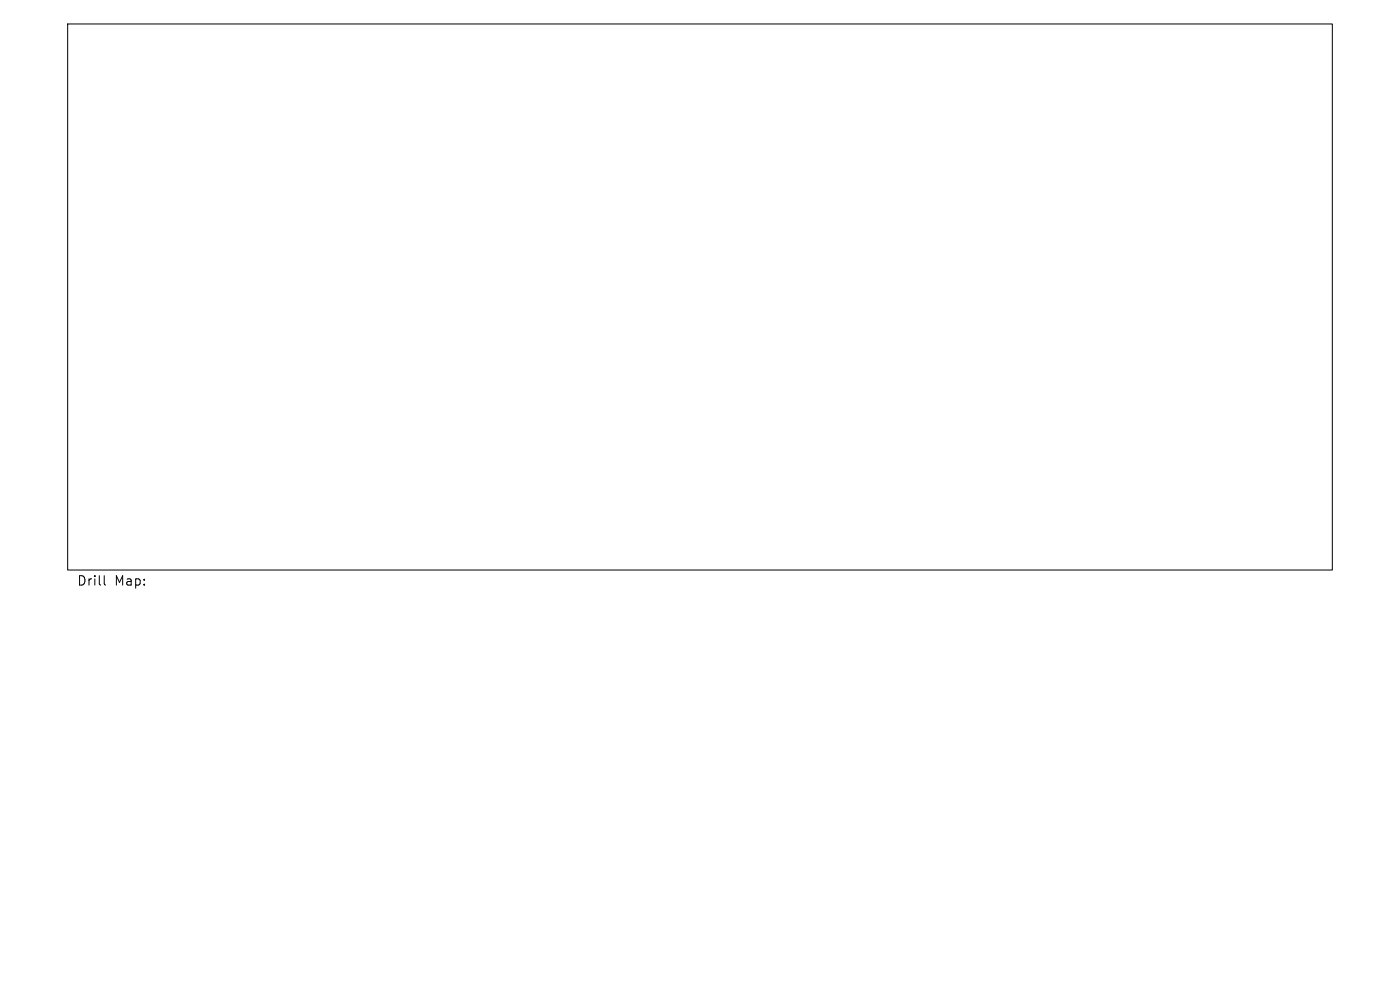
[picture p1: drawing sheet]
<svg xmlns="http://www.w3.org/2000/svg" width="297mm" height="210mm" viewBox="0 0 297 210" stroke-linecap="round" stroke-linejoin="round" font-family="sans-serif">
<defs><g id="words">
<g font-size="2.8">
<text x="16.3" y="124.5">Drill</text>
<text x="24.3" y="124.5">Map:</text>
</g>
</g></defs>
<path d="M14.4 5.1h268.2v115.8h-268.2zM22.1 122.1v1.7l.3 .3" fill="none" stroke="#000" stroke-width=".21"/>
<use href="#words"/>
</svg>
